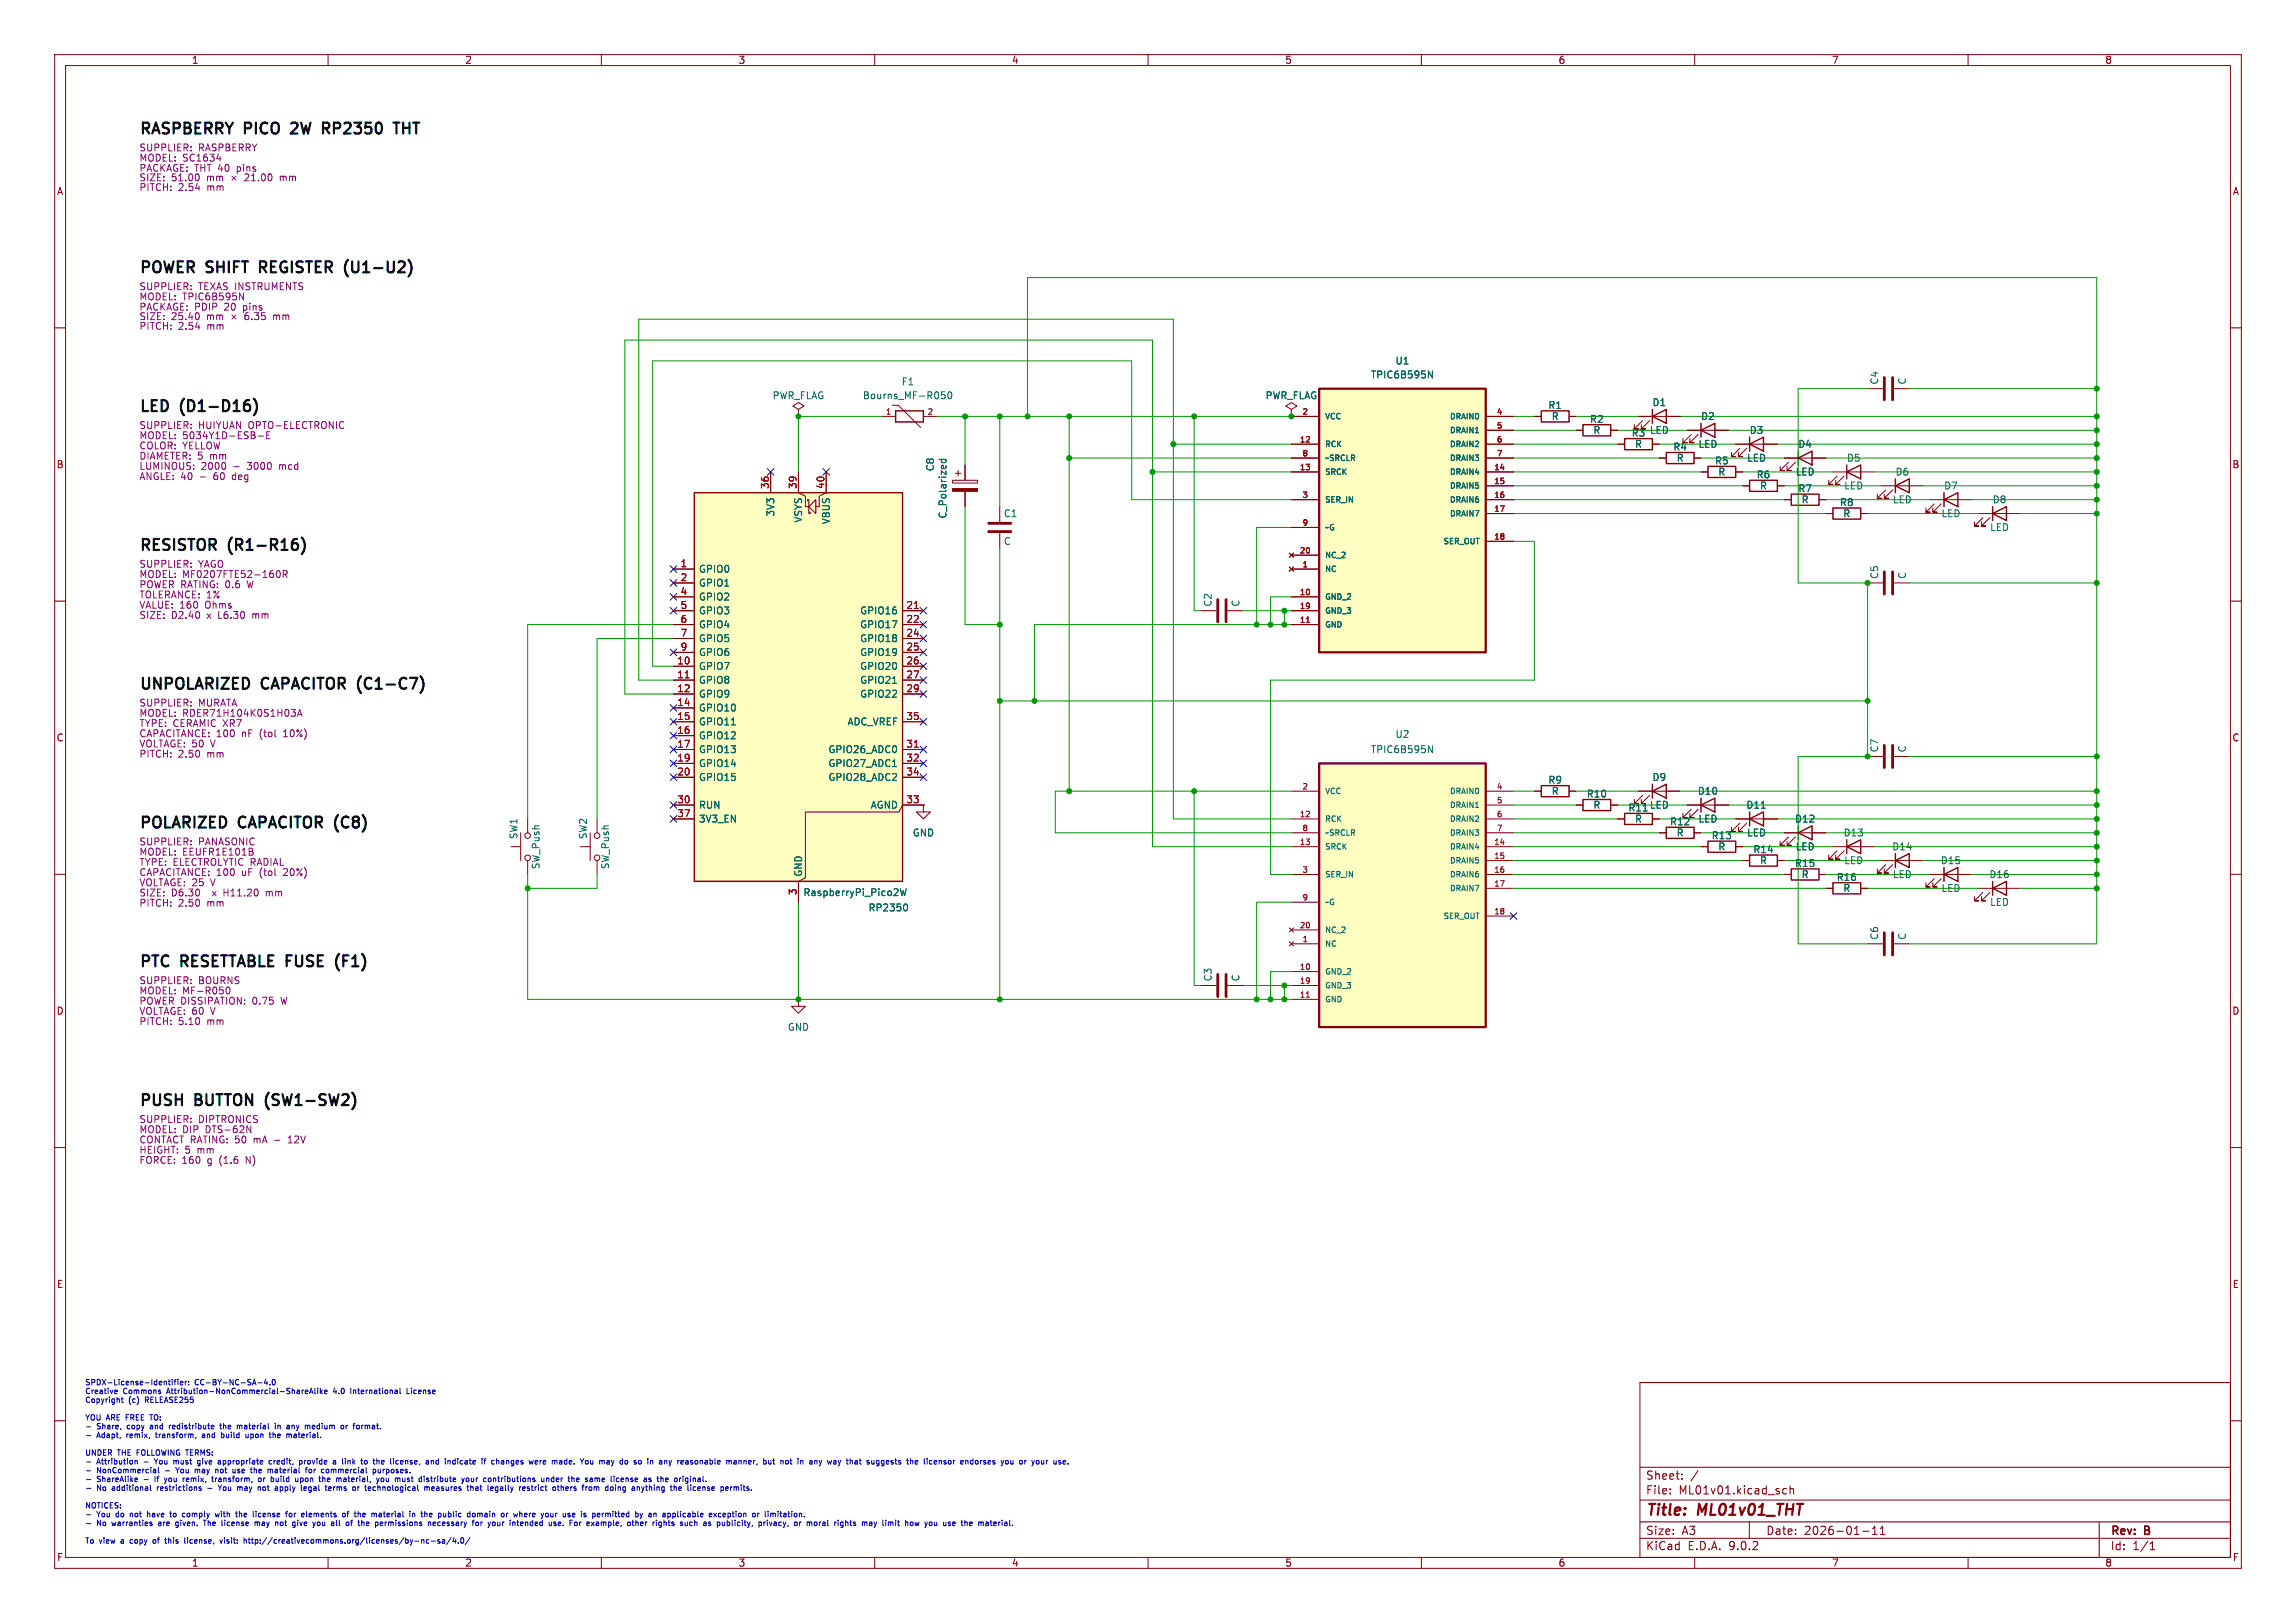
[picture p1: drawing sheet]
<svg xmlns="http://www.w3.org/2000/svg" width="420mm" height="297mm" viewBox="0 0 420 297" stroke-linecap="round" stroke-linejoin="round" font-family="sans-serif">
<defs><g id="words">
<g font-size="2.8" fill="#0f0f0f">
<text x="25.4" y="24.7">RASPBERRY</text>
<text x="44.9" y="24.7">PICO</text>
<text x="54.2" y="24.7">2W</text>
<text x="60.8" y="24.7">RP2350</text>
<text x="74.7" y="24.7">THT</text>
<text x="25.4" y="50.1">POWER</text>
<text x="37.9" y="50.1">SHIFT</text>
<text x="48.4" y="50.1">REGISTER</text>
<text x="64.8" y="50.1">(U1-U2)</text>
<text x="25.4" y="75.5">LED</text>
<text x="33.2" y="75.5">(D1-D16)</text>
<text x="25.4" y="100.9">RESISTOR</text>
<text x="41.9" y="100.9">(R1-R16)</text>
<text x="25.4" y="126.3">UNPOLARIZED</text>
<text x="48" y="126.3">CAPACITOR (C1-C7)</text>
<text x="25.4" y="151.7">POLARIZED</text>
<text x="43.8" y="151.7">CAPACITOR (C8)</text>
<text x="25.4" y="177.1">PTC</text>
<text x="33.2" y="177.1">RESETTABLE FUSE</text>
<text x="63.1" y="177.1">(F1)</text>
<text x="25.4" y="202.5">PUSH</text>
<text x="35.8" y="202.5">BUTTON</text>
<text x="49.5" y="202.5">(SW1-SW2)</text>
</g>
<g font-size="2.8" fill="#840000">
<text x="301" y="277.9">Title:</text>
<text x="310.6" y="277.9">ML01v01_THT</text>
</g>
<g font-size="2.1" fill="#840000">
<text x="301" y="273.7">File:</text>
<text x="301" y="271">Sheet:</text>
<text x="307.1" y="273.7">ML01v01.kicad_sch</text>
<text x="301" y="281.1">Size:</text>
<text x="307.6" y="281.1">A3</text>
<text x="323" y="281.1">Date:</text>
<text x="330" y="281.1">2026-01-11</text>
<text x="386" y="281.3">Rev:</text>
<text x="392.4" y="281.3">B</text>
<text x="301" y="283.9">KiCad</text>
<text x="308.7" y="283.9">E.D.A.</text>
<text x="316.3" y="283.9">9.0.2</text>
<text x="386" y="283.9">Id:</text>
<text x="390.1" y="283.9">1/1</text>
</g>
<g font-size="1.8" fill="#840000">
<text x="35" y="11.9">1</text>
<text x="85" y="11.9">2</text>
<text x="135" y="11.9">3</text>
<text x="185" y="11.9">4</text>
<text x="235" y="11.9">5</text>
<text x="285" y="11.9">6</text>
<text x="335" y="11.9">7</text>
<text x="385" y="11.9">8</text>
<text x="10.3" y="35.9">A</text>
<text x="408.3" y="35.9">A</text>
<text x="10.3" y="85.9">B</text>
<text x="408.2" y="85.9">B</text>
<text x="10.3" y="135.9">C</text>
<text x="408.2" y="135.9">C</text>
<text x="10.3" y="185.9">D</text>
<text x="408.2" y="185.9">D</text>
<text x="10.3" y="235.9">E</text>
<text x="408.3" y="235.9">E</text>
<text x="10.3" y="285.9">F</text>
<text x="35" y="286.9">1</text>
<text x="85" y="286.9">2</text>
<text x="135" y="286.9">3</text>
<text x="185" y="286.9">4</text>
<text x="235" y="286.9">5</text>
<text x="285" y="286.9">6</text>
<text x="335" y="286.9">7</text>
<text x="385" y="286.9">8</text>
<text x="408.3" y="285.9">F</text>
</g>
<g font-size="1.8" fill="#840084">
<text x="25.4" y="27.9">SUPPLIER:</text>
<text x="25.4" y="29.8">MODEL: SC1634</text>
<text x="36.3" y="27.9">RASPBERRY</text>
<text x="25.4" y="31.6">PACKAGE: THT 40</text>
<text x="25.4" y="33.4">SIZE:</text>
<text x="25.4" y="35.2">PITCH:</text>
<text x="31.3" y="33.4">51.00</text>
<text x="32.6" y="35.2">2.54</text>
<text x="38" y="33.4">mm</text>
<text x="38" y="35.2">mm</text>
<text x="43.6" y="31.6">pins</text>
<text x="51.9" y="33.4">mm</text>
<text x="25.4" y="53.3">SUPPLIER:</text>
<text x="36.3" y="53.3">TEXAS INSTRUMENTS</text>
<text x="25.4" y="55.2">MODEL: TPIC6B595N</text>
<text x="25.4" y="57">PACKAGE: PDIP</text>
<text x="25.4" y="58.8">SIZE:</text>
<text x="31.3" y="58.8">25.40</text>
<text x="38" y="58.8">mm</text>
<text x="41.2" y="57">20</text>
<text x="44.8" y="57">pins</text>
<text x="50.7" y="58.8">mm</text>
<text x="25.4" y="60.6">PITCH:</text>
<text x="32.6" y="60.6">2.54</text>
<text x="38" y="60.6">mm</text>
<text x="25.4" y="78.7">SUPPLIER:</text>
<text x="25.4" y="80.6">MODEL: 5034Y1D-ESB-E</text>
<text x="25.4" y="82.4">COLOR: YELLOW</text>
<text x="36.3" y="78.7">HUIYUAN</text>
<text x="45.6" y="78.7">OPTO-ELECTRONIC</text>
<text x="25.4" y="84.3">DIAMETER: 5</text>
<text x="25.4" y="86.2">LUMINOUS:</text>
<text x="25.4" y="88">ANGLE: 40</text>
<text x="36.6" y="88">-</text>
<text x="36.8" y="86.2">2000</text>
<text x="38.5" y="84.3">mm</text>
<text x="39.4" y="88">60</text>
<text x="42.8" y="86.2">-</text>
<text x="43" y="88">deg</text>
<text x="45.5" y="86.2">3000</text>
<text x="51.6" y="86.2">mcd</text>
<text x="25.4" y="104.1">SUPPLIER:</text>
<text x="25.4" y="106">MODEL: MF0207FTE52-160R</text>
<text x="25.4" y="107.8">POWER RATING: 0.6</text>
<text x="36.3" y="104.1">YAGO</text>
<text x="45.5" y="107.8">W</text>
<text x="25.4" y="109.7">TOLERANCE: 1%</text>
<text x="25.4" y="111.6">VALUE: 160</text>
<text x="25.4" y="113.4">SIZE:</text>
<text x="31.3" y="113.4">D2.40</text>
<text x="37.7" y="111.6">Ohms</text>
<text x="38" y="113.4">x</text>
<text x="40.2" y="113.4">L6.30</text>
<text x="46.7" y="113.4">mm</text>
<text x="25.4" y="129.5">SUPPLIER:</text>
<text x="25.4" y="131.4">MODEL: RDER71H104K0S1H03A</text>
<text x="36.3" y="129.5">MURATA</text>
<text x="25.4" y="133.2">TYPE: CERAMIC XR7</text>
<text x="25.4" y="135.1">CAPACITANCE: 100</text>
<text x="25.4" y="137">VOLTAGE: 50</text>
<text x="38.7" y="137">V</text>
<text x="44.4" y="135.1">nF</text>
<text x="47.8" y="135.1">(tol</text>
<text x="52.3" y="135.1">10%)</text>
<text x="25.4" y="138.8">PITCH:</text>
<text x="32.6" y="138.8">2.50</text>
<text x="38" y="138.8">mm</text>
<text x="25.4" y="154.9">SUPPLIER:</text>
<text x="36.3" y="154.9">PANASONIC</text>
<text x="25.4" y="156.8">MODEL: EEUFR1E101B</text>
<text x="25.4" y="158.6">TYPE: ELECTROLYTIC RADIAL</text>
<text x="25.4" y="160.5">CAPACITANCE: 100</text>
<text x="44.4" y="160.5">uF</text>
<text x="47.8" y="160.5">(tol</text>
<text x="52.3" y="160.5">20%)</text>
<text x="25.4" y="162.4">VOLTAGE: 25</text>
<text x="25.4" y="164.2">SIZE:</text>
<text x="25.4" y="166.1">PITCH:</text>
<text x="31.3" y="164.2">D6.30</text>
<text x="32.6" y="166.1">2.50</text>
<text x="38" y="166.1">mm</text>
<text x="38.7" y="162.4">V</text>
<text x="39.2" y="164.2">x</text>
<text x="41.4" y="164.2">H11.20</text>
<text x="49.3" y="164.2">mm</text>
<text x="25.4" y="180.3">SUPPLIER:</text>
<text x="25.4" y="182.2">MODEL: MF-R050</text>
<text x="25.4" y="184">POWER DISSIPATION:</text>
<text x="25.4" y="185.9">VOLTAGE: 60</text>
<text x="36.3" y="180.3">BOURNS</text>
<text x="38.7" y="185.9">V</text>
<text x="46.3" y="184">0.75</text>
<text x="51.7" y="184">W</text>
<text x="25.4" y="187.8">PITCH:</text>
<text x="32.6" y="187.8">5.10</text>
<text x="38" y="187.8">mm</text>
<text x="25.4" y="205.7">SUPPLIER:</text>
<text x="25.4" y="207.6">MODEL: DIP</text>
<text x="25.4" y="209.4">CONTACT RATING: 50</text>
<text x="36.3" y="205.7">DIPTRONICS</text>
<text x="37.7" y="207.6">DTS-62N</text>
<text x="46.7" y="209.4">mA</text>
<text x="50.6" y="209.4">-</text>
<text x="53.4" y="209.4">12V</text>
<text x="25.4" y="211.3">HEIGHT:</text>
<text x="25.4" y="213.2">FORCE: 160</text>
<text x="33.8" y="211.3">5</text>
<text x="36.2" y="211.3">mm</text>
<text x="38.1" y="213.2">g</text>
<text x="40.4" y="213.2">(1.6</text>
<text x="45.4" y="213.2">N)</text>
</g>
<g font-size="1.8" fill="#006464">
<text x="164.8" y="70.7">F1</text>
<text x="250.7" y="69.4">TPIC6B595N</text>
<text x="255.2" y="66.9">U1</text>
<text x="343.8" y="70.5" transform="rotate(-90 343.8 70.5)">C4</text>
<text x="348.8" y="70.5" transform="rotate(-90 348.8 70.5)">C</text>
<text x="141.2" y="73.3">PWR_FLAG</text>
<text x="157.7" y="73.3">Bourns_MF-R050</text>
<text x="231.4" y="73.3">PWR_FLAG</text>
<text x="283.1" y="75">R1</text>
<text x="283.7" y="77.1">R</text>
<text x="290.8" y="77.6">R2</text>
<text x="302.2" y="74.5">D1</text>
<text x="311.1" y="77.1">D2</text>
<text x="291.4" y="79.6">R</text>
<text x="298.4" y="80.1">R3</text>
<text x="299" y="82.1">R</text>
<text x="301.7" y="79.6">LED</text>
<text x="306" y="82.7">R4</text>
<text x="310.6" y="82.1">LED</text>
<text x="320" y="79.6">D3</text>
<text x="328.9" y="82.1">D4</text>
<text x="171" y="86.4" transform="rotate(-90 171 86.4)">C8</text>
<text x="306.6" y="84.7">R</text>
<text x="313.6" y="85.2">R5</text>
<text x="314.2" y="87.2">R</text>
<text x="319.5" y="84.7">LED</text>
<text x="321.2" y="87.7">R6</text>
<text x="321.8" y="89.8">R</text>
<text x="328.4" y="87.2">LED</text>
<text x="337.3" y="89.8">LED</text>
<text x="337.7" y="84.7">D5</text>
<text x="346.6" y="87.2">D6</text>
<text x="355.5" y="89.8">D7</text>
<text x="141.8" y="94.6" transform="rotate(-90 141.8 94.6)">3V3</text>
<text x="146.9" y="95.7" transform="rotate(-90 146.9 95.7)">VSYS</text>
<text x="173.3" y="95" transform="rotate(-90 173.3 95)">C_Polarized</text>
<text x="183.5" y="94.8">C1</text>
<text x="328.9" y="90.3">R7</text>
<text x="329.5" y="92.3">R</text>
<text x="336.5" y="92.8">R8</text>
<text x="337.1" y="94.8">R</text>
<text x="346.2" y="92.3">LED</text>
<text x="355" y="94.8">LED</text>
<text x="364.4" y="92.3">D8</text>
<text x="152" y="96" transform="rotate(-90 152 96)">VBUS</text>
<text x="183.5" y="99.9">C</text>
<text x="363.9" y="97.4">LED</text>
<text x="127.8" y="105">GPIO0</text>
<text x="127.8" y="107.5">GPIO1</text>
<text x="343.8" y="106" transform="rotate(-90 343.8 106)">C5</text>
<text x="348.8" y="106" transform="rotate(-90 348.8 106)">C</text>
<text x="127.8" y="110.1">GPIO2</text>
<text x="127.8" y="112.6">GPIO3</text>
<text x="157.2" y="112.6">GPIO16</text>
<text x="221.8" y="111.1" transform="rotate(-90 221.8 111.1)">C2</text>
<text x="226.9" y="111.1" transform="rotate(-90 226.9 111.1)">C</text>
<text x="127.8" y="115.2">GPIO4</text>
<text x="127.8" y="117.7">GPIO5</text>
<text x="157.2" y="115.2">GPIO17</text>
<text x="157.2" y="117.7">GPIO18</text>
<text x="127.8" y="120.2">GPIO6</text>
<text x="127.8" y="122.8">GPIO7</text>
<text x="127.8" y="125.3">GPIO8</text>
<text x="157.2" y="120.2">GPIO19</text>
<text x="157.2" y="122.8">GPIO20</text>
<text x="157.2" y="125.3">GPIO21</text>
<text x="127.8" y="127.9">GPIO9</text>
<text x="127.8" y="130.4">GPIO10</text>
<text x="157.2" y="127.9">GPIO22</text>
<text x="127.8" y="132.9">GPIO11</text>
<text x="127.8" y="135.5">GPIO12</text>
<text x="154.9" y="132.9">ADC_VREF</text>
<text x="255.2" y="135.2">U2</text>
<text x="343.8" y="137.8" transform="rotate(-90 343.8 137.8)">C7</text>
<text x="348.8" y="137.8" transform="rotate(-90 348.8 137.8)">C</text>
<text x="127.8" y="138">GPIO13</text>
<text x="127.8" y="140.6">GPIO14</text>
<text x="127.8" y="143.1">GPIO15</text>
<text x="151.4" y="138">GPIO26_ADC0</text>
<text x="151.4" y="140.6">GPIO27_ADC1</text>
<text x="151.4" y="143.1">GPIO28_ADC2</text>
<text x="250.7" y="138">TPIC6B595N</text>
<text x="283.1" y="143.6">R9</text>
<text x="302.2" y="143.1">D9</text>
<text x="127.8" y="148.2">RUN</text>
<text x="159.2" y="148.2">AGND</text>
<text x="283.7" y="145.6">R</text>
<text x="290.2" y="146.2">R10</text>
<text x="291.4" y="148.2">R</text>
<text x="297.8" y="148.7">R11</text>
<text x="301.7" y="148.2">LED</text>
<text x="310.5" y="145.6">D10</text>
<text x="319.4" y="148.2">D11</text>
<text x="94.8" y="153.7" transform="rotate(-90 94.8 153.7)">SW1</text>
<text x="107.5" y="153.7" transform="rotate(-90 107.5 153.7)">SW2</text>
<text x="127.8" y="150.7">3V3_EN</text>
<text x="166.9" y="153.3">GND</text>
<text x="299" y="150.7">R</text>
<text x="305.4" y="151.2">R12</text>
<text x="306.6" y="153.3">R</text>
<text x="310.6" y="150.7">LED</text>
<text x="313" y="153.8">R13</text>
<text x="314.2" y="155.8">R</text>
<text x="319.5" y="153.3">LED</text>
<text x="328.3" y="150.7">D12</text>
<text x="328.4" y="155.8">LED</text>
<text x="337.1" y="153.3">D13</text>
<text x="346" y="155.8">D14</text>
<text x="98.9" y="159.2" transform="rotate(-90 98.9 159.2)">SW_Push</text>
<text x="111.6" y="159.2" transform="rotate(-90 111.6 159.2)">SW_Push</text>
<text x="146.9" y="160.5" transform="rotate(-90 146.9 160.5)">GND</text>
<text x="320.6" y="156.3">R14</text>
<text x="321.8" y="158.3">R</text>
<text x="328.3" y="158.9">R15</text>
<text x="329.5" y="160.9">R</text>
<text x="335.9" y="161.4">R16</text>
<text x="337.3" y="158.3">LED</text>
<text x="346.2" y="160.9">LED</text>
<text x="354.9" y="158.3">D15</text>
<text x="363.8" y="160.9">D16</text>
<text x="146.9" y="164.2">RaspberryPi_Pico2W</text>
<text x="158.8" y="167">RP2350</text>
<text x="337.1" y="163.4">R</text>
<text x="355" y="163.4">LED</text>
<text x="363.9" y="166">LED</text>
<text x="343.8" y="172.1" transform="rotate(-90 343.8 172.1)">C6</text>
<text x="348.8" y="172.1" transform="rotate(-90 348.8 172.1)">C</text>
<text x="221.8" y="179.7" transform="rotate(-90 221.8 179.7)">C3</text>
<text x="226.9" y="179.7" transform="rotate(-90 226.9 179.7)">C</text>
<text x="144" y="188.8">GND</text>
</g>
<g font-size="1.8" fill="#a90000">
<text x="140.7" y="89.6" transform="rotate(-90 140.7 89.6)">36</text>
<text x="145.8" y="89.6" transform="rotate(-90 145.8 89.6)">39</text>
<text x="150.9" y="89.6" transform="rotate(-90 150.9 89.6)">40</text>
<text x="124.4" y="103.9">1</text>
<text x="124.4" y="106.4">2</text>
<text x="124.4" y="109">4</text>
<text x="124.4" y="111.5">5</text>
<text x="165.7" y="111.5">21</text>
<text x="124.4" y="114">6</text>
<text x="124.4" y="116.6">7</text>
<text x="124.4" y="119.1">9</text>
<text x="165.7" y="114">22</text>
<text x="165.7" y="116.6">24</text>
<text x="165.7" y="119.1">25</text>
<text x="123.8" y="121.7">10</text>
<text x="123.8" y="124.2">11</text>
<text x="165.7" y="121.7">26</text>
<text x="165.7" y="124.2">27</text>
<text x="123.8" y="126.7">12</text>
<text x="123.8" y="129.3">14</text>
<text x="123.8" y="131.8">15</text>
<text x="165.7" y="126.7">29</text>
<text x="165.7" y="131.8">35</text>
<text x="123.8" y="134.4">16</text>
<text x="123.8" y="136.9">17</text>
<text x="165.7" y="136.9">31</text>
<text x="123.8" y="139.4">19</text>
<text x="123.8" y="142">20</text>
<text x="165.7" y="139.4">32</text>
<text x="165.7" y="142">34</text>
<text x="123.8" y="147.1">30</text>
<text x="123.8" y="149.6">37</text>
<text x="165.7" y="147.1">33</text>
<text x="145.8" y="163.9" transform="rotate(-90 145.8 163.9)">3</text>
</g>
<g font-size="1.4" fill="#a90000">
<text x="161.9" y="75.9">1</text>
<text x="169.6" y="75.9">2</text>
<text x="238.1" y="75.9">2</text>
<text x="273.7" y="75.9">4</text>
<text x="237.7" y="81">12</text>
<text x="238.1" y="83.6">8</text>
<text x="273.7" y="78.5">5</text>
<text x="273.7" y="81">6</text>
<text x="273.7" y="83.6">7</text>
<text x="237.7" y="86.1">13</text>
<text x="273.2" y="86.1">14</text>
<text x="273.2" y="88.6">15</text>
<text x="238.1" y="91.2">3</text>
<text x="273.2" y="91.2">16</text>
<text x="273.2" y="93.7">17</text>
<text x="237.7" y="101.3">20</text>
<text x="238.1" y="96.3">9</text>
<text x="273.2" y="98.8">18</text>
<text x="238.1" y="103.9">1</text>
<text x="237.7" y="109">10</text>
<text x="237.7" y="111.5">19</text>
<text x="237.7" y="114">11</text>
<text x="237.7" y="149.6">12</text>
<text x="238.1" y="144.5">2</text>
<text x="273.7" y="144.5">4</text>
<text x="273.7" y="147.1">5</text>
<text x="273.7" y="149.6">6</text>
<text x="237.7" y="154.7">13</text>
<text x="238.1" y="152.1">8</text>
<text x="273.2" y="154.7">14</text>
<text x="273.7" y="152.1">7</text>
<text x="238.1" y="159.8">3</text>
<text x="273.2" y="157.2">15</text>
<text x="273.2" y="159.8">16</text>
<text x="238.1" y="164.8">9</text>
<text x="273.2" y="162.3">17</text>
<text x="273.2" y="167.4">18</text>
<text x="237.7" y="169.9">20</text>
<text x="238.1" y="172.5">1</text>
<text x="237.7" y="177.5">10</text>
<text x="237.7" y="180.1">19</text>
<text x="237.7" y="182.6">11</text>
</g>
<g font-size="1.4" fill="#006464">
<text x="242.3" y="76.9">VCC</text>
<text x="265.1" y="76.9">DRAIN0</text>
<text x="242.3" y="82">RCK</text>
<text x="265.1" y="79.5">DRAIN1</text>
<text x="265.1" y="82">DRAIN2</text>
<text x="242.3" y="84.6">~SRCLR</text>
<text x="242.3" y="87.1">SRCK</text>
<text x="265.1" y="84.6">DRAIN3</text>
<text x="265.1" y="87.1">DRAIN4</text>
<text x="265.1" y="89.6">DRAIN5</text>
<text x="242.3" y="92.2">SER_IN</text>
<text x="265.1" y="92.2">DRAIN6</text>
<text x="265.1" y="94.7">DRAIN7</text>
<text x="242.3" y="97.3">~G</text>
<text x="263.9" y="99.8">SER_OUT</text>
<text x="242.3" y="102.3">NC_2</text>
<text x="242.3" y="104.9">NC</text>
<text x="242.3" y="110">GND_2</text>
<text x="242.3" y="112.5">GND_3</text>
<text x="242.3" y="115">GND</text>
<text x="242.3" y="145.5">VCC</text>
<text x="265.1" y="145.5">DRAIN0</text>
<text x="265.1" y="148.1">DRAIN1</text>
<text x="242.3" y="150.6">RCK</text>
<text x="242.3" y="153.1">~SRCLR</text>
<text x="242.3" y="155.7">SRCK</text>
<text x="265.1" y="150.6">DRAIN2</text>
<text x="265.1" y="153.1">DRAIN3</text>
<text x="265.1" y="155.7">DRAIN4</text>
<text x="242.3" y="160.8">SER_IN</text>
<text x="265.1" y="158.2">DRAIN5</text>
<text x="265.1" y="160.8">DRAIN6</text>
<text x="242.3" y="165.8">~G</text>
<text x="265.1" y="163.3">DRAIN7</text>
<text x="242.3" y="170.9">NC_2</text>
<text x="242.3" y="173.5">NC</text>
<text x="263.9" y="168.4">SER_OUT</text>
<text x="242.3" y="178.5">GND_2</text>
<text x="242.3" y="181.1">GND_3</text>
<text x="242.3" y="183.6">GND</text>
</g>
<g font-size="1.4" fill="#0000c2">
<text x="15.5" y="253.7">SPDX-License-Identifier:</text>
<text x="15.5" y="255.3">Creative</text>
<text x="15.5" y="256.9">Copyright</text>
<text x="22.6" y="255.3">Commons</text>
<text x="23.6" y="256.9">(c)</text>
<text x="26.8" y="256.9">RELEASE255</text>
<text x="30.8" y="255.3">Attribution-NonCommercial-ShareAlike</text>
<text x="35.7" y="253.7">CC-BY-NC-SA-4.0</text>
<text x="61.5" y="255.3">4.0</text>
<text x="64.9" y="255.3">International</text>
<text x="75.4" y="255.3">License</text>
<text x="15.5" y="260.1">YOU ARE FREE TO:</text>
<text x="17.8" y="261.8">Share,</text>
<text x="17.8" y="263.4">Adapt,</text>
<text x="23.4" y="263.4">remix,</text>
<text x="23.5" y="261.8">copy</text>
<text x="27.9" y="261.8">and</text>
<text x="29" y="263.4">transform,</text>
<text x="31.7" y="261.8">redistribute</text>
<text x="37.7" y="263.4">and</text>
<text x="41.3" y="261.8">the</text>
<text x="41.4" y="263.4">build</text>
<text x="44.6" y="261.8">material</text>
<text x="46.2" y="263.4">upon</text>
<text x="50.8" y="263.4">the</text>
<text x="51.8" y="261.8">in</text>
<text x="54.2" y="263.4">material.</text>
<text x="54.2" y="261.8">any</text>
<text x="57.8" y="261.8">medium</text>
<text x="64.6" y="261.8">or</text>
<text x="67.2" y="261.8">format.</text>
<text x="15.5" y="266.6">UNDER</text>
<text x="17.8" y="268.2">Attribution</text>
<text x="17.8" y="269.8">NonCommercial</text>
<text x="21.5" y="266.6">THE FOLLOWING TERMS:</text>
<text x="26.5" y="268.2">-</text>
<text x="28.8" y="268.2">You</text>
<text x="30.4" y="269.8">-</text>
<text x="32.5" y="268.2">must</text>
<text x="32.7" y="269.8">You</text>
<text x="36.4" y="269.8">may</text>
<text x="37.1" y="268.2">give</text>
<text x="40.4" y="269.8">not</text>
<text x="41.1" y="268.2">appropriate</text>
<text x="43.8" y="269.8">use</text>
<text x="47.4" y="269.8">the</text>
<text x="50.7" y="268.2">credit,</text>
<text x="50.7" y="269.8">material</text>
<text x="56.5" y="268.2">provide</text>
<text x="58" y="269.8">for</text>
<text x="61.1" y="269.8">commercial</text>
<text x="63" y="268.2">a</text>
<text x="64.9" y="268.2">link</text>
<text x="68.6" y="268.2">to</text>
<text x="70.8" y="269.8">purposes.</text>
<text x="71.1" y="268.2">the</text>
<text x="74.5" y="268.2">license,</text>
<text x="81.2" y="268.2">and</text>
<text x="85" y="268.2">indicate</text>
<text x="91.9" y="268.2">if</text>
<text x="94" y="268.2">changes</text>
<text x="101.2" y="268.2">were</text>
<text x="105.6" y="268.2">made.</text>
<text x="111.1" y="268.2">You</text>
<text x="114.8" y="268.2">may</text>
<text x="118.8" y="268.2">do</text>
<text x="121.6" y="268.2">so</text>
<text x="124.3" y="268.2">in</text>
<text x="126.7" y="268.2">any</text>
<text x="130.3" y="268.2">reasonable</text>
<text x="139.5" y="268.2">manner,</text>
<text x="146.6" y="268.2">but</text>
<text x="150" y="268.2">not</text>
<text x="153.4" y="268.2">in</text>
<text x="155.8" y="268.2">any</text>
<text x="159.3" y="268.2">way</text>
<text x="163.1" y="268.2">that</text>
<text x="167" y="268.2">suggests</text>
<text x="174.6" y="268.2">the</text>
<text x="178" y="268.2">licensor</text>
<text x="185" y="268.2">endorses</text>
<text x="192.6" y="268.2">you</text>
<text x="17.8" y="271.4">ShareAlike</text>
<text x="17.8" y="273">No</text>
<text x="20.7" y="273">additional</text>
<text x="28.8" y="271.4">If</text>
<text x="29.2" y="273">restrictions</text>
<text x="30.9" y="271.4">you</text>
<text x="34.4" y="271.4">remix,</text>
<text x="40" y="271.4">transform,</text>
<text x="41" y="273">You</text>
<text x="44.7" y="273">may</text>
<text x="48.7" y="273">not</text>
<text x="48.8" y="271.4">or</text>
<text x="51.3" y="271.4">build</text>
<text x="52.1" y="273">apply</text>
<text x="56" y="271.4">upon</text>
<text x="57.1" y="273">legal</text>
<text x="60.7" y="271.4">the</text>
<text x="61.8" y="273">terms</text>
<text x="64" y="271.4">material,</text>
<text x="67" y="273">or</text>
<text x="69.6" y="273">technological</text>
<text x="71.7" y="271.4">you</text>
<text x="75.3" y="271.4">must</text>
<text x="80" y="271.4">distribute</text>
<text x="80.7" y="273">measures</text>
<text x="88.1" y="271.4">your</text>
<text x="88.8" y="273">that</text>
<text x="92.3" y="271.4">contributions</text>
<text x="92.8" y="273">legally</text>
<text x="98.8" y="273">restrict</text>
<text x="103.1" y="271.4">under</text>
<text x="105.2" y="273">others</text>
<text x="108.3" y="271.4">the</text>
<text x="110.9" y="273">from</text>
<text x="111.7" y="271.4">same</text>
<text x="115.3" y="273">doing</text>
<text x="116.6" y="271.4">license</text>
<text x="120.4" y="273">anything</text>
<text x="122.9" y="271.4">as</text>
<text x="125.6" y="271.4">the</text>
<text x="127.8" y="273">the</text>
<text x="129" y="271.4">original.</text>
<text x="131.2" y="273">license</text>
<text x="137.5" y="273">permits.</text>
<text x="15.5" y="276.2">NOTICES:</text>
<text x="17.8" y="277.9">You</text>
<text x="17.8" y="279.5">No</text>
<text x="20.7" y="279.5">warranties</text>
<text x="21.4" y="277.9">do</text>
<text x="24.3" y="277.9">not</text>
<text x="27.7" y="277.9">have</text>
<text x="29.5" y="279.5">are</text>
<text x="32.1" y="277.9">to</text>
<text x="32.9" y="279.5">given.</text>
<text x="34.6" y="277.9">comply</text>
<text x="38.3" y="279.5">The</text>
<text x="40.9" y="277.9">with</text>
<text x="41.8" y="279.5">license</text>
<text x="44.9" y="277.9">the</text>
<text x="48.1" y="279.5">may</text>
<text x="48.3" y="277.9">license</text>
<text x="52.1" y="279.5">not</text>
<text x="54.6" y="277.9">for</text>
<text x="55.5" y="279.5">give</text>
<text x="57.7" y="277.9">elements</text>
<text x="59.5" y="279.5">you</text>
<text x="63.1" y="279.5">all</text>
<text x="65.4" y="277.9">of</text>
<text x="66.1" y="279.5">of</text>
<text x="67.9" y="277.9">the</text>
<text x="68.6" y="279.5">the</text>
<text x="71.3" y="277.9">material</text>
<text x="72" y="279.5">permissions</text>
<text x="78.5" y="277.9">in</text>
<text x="80.9" y="277.9">the</text>
<text x="81.9" y="279.5">necessary</text>
<text x="84.2" y="277.9">public</text>
<text x="89.8" y="277.9">domain</text>
<text x="90.3" y="279.5">for</text>
<text x="93.4" y="279.5">your</text>
<text x="96.3" y="277.9">or</text>
<text x="97.6" y="279.5">intended</text>
<text x="98.8" y="277.9">where</text>
<text x="104.1" y="277.9">your</text>
<text x="105" y="279.5">use.</text>
<text x="108.3" y="277.9">use</text>
<text x="109.1" y="279.5">For</text>
<text x="111.9" y="277.9">is</text>
<text x="112.5" y="279.5">example,</text>
<text x="114.2" y="277.9">permitted</text>
<text x="120.2" y="279.5">other</text>
<text x="122.4" y="277.9">by</text>
<text x="125" y="279.5">rights</text>
<text x="125" y="277.9">an</text>
<text x="127.9" y="277.9">applicable</text>
<text x="130.3" y="279.5">such</text>
<text x="134.8" y="279.5">as</text>
<text x="136.6" y="277.9">exception</text>
<text x="137.6" y="279.5">publicity,</text>
<text x="144.8" y="277.9">or</text>
<text x="145.4" y="279.5">privacy,</text>
<text x="147.4" y="277.9">limitation.</text>
<text x="152.2" y="279.5">or</text>
<text x="154.8" y="279.5">moral</text>
<text x="160.1" y="279.5">rights</text>
<text x="165.4" y="279.5">may</text>
<text x="169.4" y="279.5">limit</text>
<text x="173.8" y="279.5">how</text>
<text x="177.7" y="279.5">you</text>
<text x="181.3" y="279.5">use</text>
<text x="184.8" y="279.5">the</text>
<text x="15.5" y="282.7">To</text>
<text x="18.2" y="282.7">view</text>
<text x="22.3" y="282.7">a</text>
<text x="24.3" y="282.7">copy</text>
<text x="28.7" y="282.7">of</text>
<text x="31.2" y="282.7">this</text>
<text x="35" y="282.7">license,</text>
<text x="41.8" y="282.7">visit:</text>
<text x="46.4" y="282.7">http://creativecommons.org/licenses/by-nc-sa/4.0/</text>
</g>
</g></defs>
<g fill="none" stroke="#840000" stroke-width=".18">
<path d="M10 10h400v277h-400zM12 12h396v273h-396zM60 10v2M110 10v2M160 10v2M210 10v2M260 10v2M310 10v2M360 10v2M10 60h2M408 60h2M353.1 91.4h7.6"/>
<path d="M353.8 92.2l-1.5 1.5h.8h-.8v-.7M355.1 92.2l-1.5 1.5h.7h-.7v-.7M10 110h2M408 110h2M10 160h2M168.9 147.3v1.3h1.3l-1.3 1.3-1.3-1.3h1.3M168.9 147.3h.1M280.7 144.8h1.2M287 144.8h1.3M288.3 147.3h1.3M294.6 147.3h1.3M295.9 149.9h1.3"/>
<path d="M299.7 144.8h7.6M300.5 145.5l-1.5 1.6h.7h-.7v-.8M301.8 145.5l-1.6 1.6h.8h-.8v-.8M302.3 149.9h1.2M408 160h2M334 162.6h1.3M340.4 162.6h1.2M353.1 160h7.6M353.8 160.8l-1.5 1.5h.8h-.8v-.8M355.1 160.8l-1.5 1.5h.7h-.7v-.8M361.9 162.6h7.7M362.7 163.3l-1.5 1.5h.7h-.7v-.7"/>
<path d="M364 163.3l-1.5 1.5h.7h-.7v-.7M219.7 180.3h2.8M224.5 180.3h2.8M10 210h2M408 210h2M300 253h108v32h-108zM10 260h2M300 278.5h108M300 274.5h108M300 268.5h108M305.5 273.2v.2M305.5 272.5v.1"/>
<path d="M307.7 270.5v.2M307.7 269.8v.1M310.6 269.1l-1.3 1.9M320 278.5v3M326.1 273.1l.3 .3 .4-.1M326.8 272.5l-.4-.1-.3 .3M327.4 272.5l.3-.1 .3 .1 .1 .9M327.4 271.9v1.5M342.5 279.7l.4-.4v1.5M343.9 279.7l.5-.4v1.5M384 278.5v6.5M408 260h2"/>
<path d="M60 285v2M110 285v2M160 285v2M210 285v2M260 285v2M300 281.5h108M310 285v2M340.7 280.2h1.2M342.5 280.8h.9M343.9 280.8h.9M360 285v2M393.3 283.6h.9"/>
<path d="M393.3 282.5l.4-.4v1.5"/>
</g>
<path d="M355.6 91.4l2.5-1.2v2.5zM355.6 90.2v2.5M281.9 143.8h5.1v2h-5.1zM289.6 146.3h5v2h-5zM297.2 148.8h5.1v2.1h-5.1zM302.3 144.8l2.5-1.3v2.6zM302.3 143.5v2.6M355.6 158.8v2.5M335.3 161.5h5.1v2.1h-5.1zM355.6 160l2.5-1.2v2.5zM364.5 162.6l2.5-1.3v2.5zM364.5 161.3v2.5" fill="none" stroke="#840000" stroke-width=".25"/>
<path d="M300.6 148.4h.7" fill="none" stroke="#006464" stroke-width=".18"/>
<path d="M222.8 178.3v4.1M224.3 178.3v4.1" fill="none" stroke="#840000" stroke-width=".51"/>
<path d="M127 90.2h38.1v71.1h-38.1z" fill="#ffffc2"/>
<path d="M163.8 75.2h5.1v2h-5.1zM127 90.2h38.1v71.1h-38.1zM364.5 94l2.5-1.3v2.6zM364.5 92.7v2.6M337.8 154.9l2.6-1.2v2.5zM337.8 153.7v2.5" fill="none" stroke="#840000" stroke-width=".25"/>
<g fill="none" stroke="#840000" stroke-width=".18">
<path d="M161.3 76.2h2.5M163.2 74.2h1.1l4.1 4M168.9 76.2h2.5M141 86.4v3.8M146 86.4v3.8l1.3 .6v1.9h.7M147.7 91.7v-.3h.3v2.6h.2v-.3M149.2 91.4v2.6l-1.2-1.3zM151.1 86.4v3.8l-1.2 .6v1.9h-.7M174.2 87.9h4.6v.5h-4.6zM174.8 86.6h1M175.3 86.1v1M176.5 85.1v2.8"/>
<path d="M176.5 89.9v2.8M361.9 94h7.7M362.7 94.7l-1.5 1.6h.7h-.7v-.8M364 94.7l-1.5 1.6h.7h-.7v-.8M123.2 104.1h3.8M123.2 106.7h3.8M123.2 109.2h3.8M123.2 111.8h3.8M123.2 114.3h3.8M123.2 116.8h3.8M123.2 119.4h3.8M165.1 111.8h3.8"/>
<path d="M165.1 114.3h3.8M165.1 116.8h3.8M165.1 119.4h3.8M123.2 121.9h3.8M123.2 124.5h3.8M123.2 127h3.8M123.2 129.5h3.8M123.2 132.1h3.8M123.2 134.6h3.8M123.2 137.2h3.8M123.2 139.7h3.8M165.1 121.9h3.8"/>
<path d="M165.1 124.5h3.8M165.1 127h3.8M165.1 132.1h3.8M165.1 137.2h3.8M165.1 139.7h3.8M123.2 142.2h3.8M123.2 147.3h3.8M123.2 149.9h3.8M165.1 142.2h3.8M168.9 147.3h-3.8l-.6 1.3h-17.2v12.1l-1.3 .6v3.8M335.3 154.9h7.6M336 155.7l-1.5 1.5h.8h-.8v-.7"/>
<path d="M337.3 155.7l-1.5 1.5h.7h-.7v-.7"/>
</g>
<path d="M167.2 111.3h.8M125.3 124h.8M167.2 136.7h.8" fill="none" stroke="#a90000" stroke-width=".18"/>
<path d="M172.2 71.7h.6M172.2 72.2h.5l.2 .2-.1 .5h-.6M173.6 71.8l.1-.1a.68 .68 0 0 1 .4 .6 .68 .68 0 0 1-.4 .7 .84 .84 0 0 1-.1-1.2zM171.8 84.1h1.2M172.3 84.1l-.1 .3 .2 .3 .6-.2v-.4M133.8 132.7h.7M163.3 125h.7M163.3 140.3h.7M164.7 162.6l.3 1.3 .2-.9 .3 .9 .3-1.3M165.7 165.4a.79 .79 0 0 1 0 1.3" fill="none" stroke="#006464" stroke-width=".18"/>
<path d="M174.2 89.4h4.6v.5h-4.6z" fill="#840000" stroke="#840000" stroke-width=".18"/>
<path d="M241.3 139.7h30.5v48.3h-30.5z" fill="#ffffc2"/>
<path d="M241.3 139.7h30.5v48.3h-30.5z" fill="none" stroke="#840000" stroke-width=".41"/>
<g fill="none" stroke="#840000" stroke-width=".18">
<path d="M308.6 78.7h7.6M309.4 79.5l-1.6 1.5h.8h-.8v-.7M310.6 79.5l-1.5 1.5h.8h-.8v-.7M326.4 83.8h7.6M326.4 91.4h1.3M327.2 84.6l-1.6 1.5h.8h-.8v-.8M328.4 84.6l-1.5 1.5h.8h-.8v-.8M332.7 91.4h1.3M334 94h1.3M335.3 86.4h7.6M336 87.1l-1.5 1.5h.8h-.8v-.7M337.3 87.1l-1.5 1.5h.7h-.7v-.7"/>
<path d="M340.4 94h1.2M344.2 88.9h7.6M344.9 89.7l-1.5 1.5h.8h-.8v-.8M346.2 89.7l-1.5 1.5h.7h-.7v-.8M341.6 106.7h2.8M346.5 106.7h2.7M93.5 154.9h1.7M95.2 152.4v5.1M96.5 149.9v2.5M96.5 157.5v2.5M106.2 154.9h1.7M107.9 152.4v5.1"/>
<path d="M109.2 149.9v2.5M109.2 157.5v2.5M236.2 144.8h5.1M236.2 149.9h5.1M236.2 152.4h5.1M236.2 154.9h5.1M271.8 144.8h5.1M271.8 149.9h5.1M271.8 152.4h5.1M271.8 154.9h5.1M271.8 147.3h5.1M271.8 157.5h5.1"/>
<path d="M235.8 169.8l.8 .8M235.8 172.3l.8 .8M236.2 160h5.1M236.2 165.1h5.1M236.2 170.2h5.1M236.2 172.7h5.1M236.2 177.8h5.1M236.6 169.8l-.8 .8M236.6 172.3l-.8 .8M271.8 160h5.1M271.8 162.6h5.1M271.8 167.6h5.1"/>
<path d="M146 182.9v1.3h1.3l-1.3 1.2-1.2-1.2h1.2M146 182.9h.1M236.2 180.3h5.1M236.2 182.9h5.1"/>
<circle cx="96.5" cy="152.9" r=".51"/>
<circle cx="96.5" cy="157" r=".51"/>
<circle cx="109.2" cy="152.9" r=".51"/>
<circle cx="109.2" cy="157" r=".51"/>
</g>
<path d="M239 182.5h.5" fill="none" stroke="#a90000" stroke-width=".18"/>
<path d="M261.3 136.5l.7 1.2v-1.2" fill="none" stroke="#006464" stroke-width=".18"/>
<path d="M311.1 78.7l2.6-1.2v2.5zM311.1 77.5v2.5M327.7 90.4h5v2.1h-5zM328.9 83.8l2.6-1.2v2.5zM328.9 82.6v2.5M335.3 93h5.1v2h-5.1zM337.8 86.4l2.6-1.3v2.5zM337.8 85.1v2.5M346.7 88.9l2.5-1.3v2.6zM346.7 87.6v2.6" fill="none" stroke="#840000" stroke-width=".25"/>
<path d="M344.7 104.6v4.1M346.2 104.6v4.1" fill="none" stroke="#840000" stroke-width=".51"/>
<path d="M241.3 71.1h30.5v48.3h-30.5z" fill="#ffffc2"/>
<path d="M241.3 71.1h30.5v48.3h-30.5z" fill="none" stroke="#840000" stroke-width=".41"/>
<g fill="none" stroke="#840000" stroke-width=".18">
<path d="M146 74.9l1.1-.6-1.1-.6-1 .6 1 .6v1.3M146 76.2h.1M236.2 74.9l1-.6-1-.6-1 .6 1 .6v1.3M236.2 76.2h.1M236.2 76.2h5.1M271.8 76.2h5.1M271.8 78.7h5.1M280.7 76.2h1.2M287 76.2h1.3M288.3 78.7h1.3M294.6 78.7h1.3M299.7 76.2h7.6"/>
<path d="M300.5 77l-1.5 1.5h.7h-.7v-.8M301.8 77l-1.6 1.5h.8h-.8v-.8M308.6 78.7h2.5M313.7 78.7h2.5M341.6 71.1h2.8M346.5 71.1h2.7M141 86.4v3.8M146 86.4v3.8M151.1 86.4v3.8M176.5 85.1v2.8M176.5 89.9v2.8M182.9 92.7v2.8"/>
<path d="M182.9 97.5v2.8M236.2 81.3h5.1M236.2 83.8h5.1M236.2 86.4h5.1M236.2 91.4h5.1M236.2 96.5h5.1M271.8 81.3h5.1M271.8 83.8h5.1M271.8 86.4h5.1M271.8 91.4h5.1M271.8 88.9h5.1M271.8 94h5.1"/>
<path d="M271.8 99.1h5.1M295.9 81.3h1.3M302.3 81.3h1.2M303.5 83.8h1.3M309.9 83.8h1.2M311.1 86.4h1.3M317.5 81.3h7.6M317.5 86.4h1.3M318.3 82l-1.6 1.6h.8h-.8v-.8M318.8 88.9h1.2M319.5 82l-1.5 1.6h.8h-.8v-.8M325.1 88.9h1.3"/>
<path d="M326.4 83.8h2.5M326.4 91.4h1.3M331.5 83.8h2.5M332.7 91.4h1.3M334 94h1.3M340.4 94h1.2M123.2 104.1h3.8M123.2 109.2h3.8M123.2 111.8h3.8M123.2 114.3h3.8M123.2 106.7h3.8M123.2 116.8h3.8"/>
<path d="M123.2 119.4h3.8M165.1 111.8h3.8M165.1 114.3h3.8M165.1 116.8h3.8M165.1 119.4h3.8M219.7 111.8h2.8M224.5 111.8h2.8M235.8 101.2l.8 .8M235.8 103.8l.8 .7M236.2 101.6h5.1M236.2 104.1h5.1M236.2 109.2h5.1"/>
<path d="M236.2 111.8h5.1M236.2 114.3h5.1M236.6 101.2l-.8 .8M236.6 103.8l-.8 .7M123.2 121.9h3.8M123.2 124.5h3.8M123.2 127h3.8M123.2 129.5h3.8M123.2 132.1h3.8M123.2 134.6h3.8M123.2 137.2h3.8M123.2 139.7h3.8"/>
<path d="M165.1 121.9h3.8M165.1 124.5h3.8M165.1 127h3.8M165.1 132.1h3.8M165.1 137.2h3.8M165.1 139.7h3.8M341.6 138.4h2.8M346.5 138.4h2.7M123.2 149.9h3.8M123.2 147.3h3.8M123.2 142.2h3.8M165.1 147.3h3.8"/>
<path d="M165.1 142.2h3.8M168.9 147.3h.1M280.7 144.8h1.2M287 144.8h1.3M288.3 147.3h1.3M294.6 147.3h1.3M295.9 149.9h1.3M299.7 144.8h2.6M302.3 149.9h1.2M303.5 152.4h1.3M304.8 144.8h2.5M308.6 147.3h7.6"/>
<path d="M309.4 148.1l-1.6 1.5h.8h-.8v-.8M309.9 152.4h1.2M310.6 148.1l-1.5 1.5h.8h-.8v-.8M311.1 154.9h1.3M317.5 149.9h7.6M317.5 154.9h1.3M318.3 150.6l-1.6 1.5h.8h-.8v-.7M318.8 157.5h1.2M319.5 150.6l-1.5 1.5h.8h-.8v-.7M325.1 157.5h1.3M326.4 152.4h7.6M327.2 153.2l-1.6 1.5h.8h-.8v-.8"/>
<path d="M328.4 153.2l-1.5 1.5h.8h-.8v-.8M344.2 157.5h7.6M344.9 158.2l-1.5 1.6h.8h-.8v-.8M346.2 158.2l-1.5 1.6h.7h-.7v-.8M146 161.3v3.8M326.4 160h1.3M332.7 160h1.3M334 162.6h1.3M340.4 162.6h1.2M341.6 172.7h2.8M346.5 172.7h2.7"/>
</g>
<path d="M167.2 111.3h.8M239 113.9h.5M125.3 124h.8M167.2 136.7h.8" fill="none" stroke="#a90000" stroke-width=".18"/>
<path d="M261.3 67.9l.7 1.3v-1.3M171.8 84.1h1.2M172.3 84.1l-.1 .3 .2 .3 .6-.2v-.4M133.8 132.7h.7M163.3 125h.7M163.3 140.3h.7M300.6 148.4h.7M322.2 147.9h.7M164.7 162.6l.3 1.3 .2-.9 .3 .9 .3-1.3M165.7 165.4a.79 .79 0 0 1 0 1.3" fill="none" stroke="#006464" stroke-width=".18"/>
<g fill="none" stroke="#840000" stroke-width=".25">
<path d="M281.9 75.2h5.1v2h-5.1zM289.6 77.7h5v2.1h-5zM302.3 76.2l2.5-1.3v2.6zM302.3 74.9v2.6M297.2 80.3h5.1v2h-5.1zM304.8 82.8h5.1v2h-5.1zM312.4 85.3h5.1v2.1h-5.1zM320 87.9h5.1v2h-5.1zM320 81.3l2.6-1.3v2.6zM320 80v2.6M304.8 151.4h5.1v2h-5.1zM311.1 147.3l2.6-1.2v2.5z"/>
<path d="M311.1 146.1v2.5M312.4 153.9h5.1v2.1h-5.1zM320 156.5h5.1v2h-5.1zM320 149.9l2.6-1.3v2.5zM320 148.6v2.5M327.7 159h5v2h-5zM328.9 152.4l2.6-1.3v2.6zM328.9 151.1v2.6M346.7 157.5l2.5-1.3v2.6zM346.7 156.2v2.6"/>
</g>
<path d="M344.7 69.1v4.1M346.2 69.1v4.1M180.8 95.8h4.1M180.8 97.3h4.1M222.8 109.7v4.1M224.3 109.7v4.1M344.7 136.4v4.1M346.2 136.4v4.1M344.7 170.7v4.1M346.2 170.7v4.1" fill="none" stroke="#840000" stroke-width=".51"/>
<g fill="none" stroke="#840084" stroke-width=".18">
<path d="M36.4 32.1v.5l-.1 .4M39.7 29.1h.7M42.4 32.2l.8 .8M43.2 32.2l-.8 .8M45.5 32.4l-.8 .7h.8M46 33.1h.7M46.4 31.8v1.3M47.3 33v.1M48 31.9l.1-.1a.68 .68 0 0 1 .5 .7 .68 .68 0 0 1-.5 .6 .84 .84 0 0 1-.1-1.2zM49.1 31.9l.2-.1a.68 .68 0 0 1 .5 .7 .68 .68 0 0 1-.5 .6l-.3-.5zM51.3 32.2v.9M51.4 32.2l-.1 .2"/>
<path d="M36.4 57.5v.5l-.1 .4M42.4 57.6l.8 .8M43.2 57.6l-.8 .8M43.8 53.6l.7 1.3v-1.3M44.8 57.8v.4l.2 .3 .5-.1v-.5M46.1 58.4v.1M47.3 57.9l-.1 .5-.5 .1-.2-.1M48.5 57.9l-.1 .5-.4 .1-.2-.1M50.1 57.6v.9M50.2 57.6l-.1 .2M47.2 79.8h1M48.8 79.6h.4"/>
<path d="M48.8 79v1.3h.6M41.2 84.9v.8M50.5 104.9l.3-.5a.68 .68 0 0 1 .5 .6 .68 .68 0 0 1-.5 .7l-.3-.5M51.8 105.1l.6-.1 .1-.2v-.3l-.7-.1v1.3M52.1 105.1l.4 .6M51.9 134.8h.7M52 133.9h-.1M53.3 129.8h.7l-.4 .5M53.9 130.4l.1 .1-.1 .5M54.4 131.1l.4-1.3 .5 1.3M54.5 130.7h.6M46.2 155.9l.1 .2-.1 .3"/>
<path d="M46.2 155.5v.2M48.7 163.1v.9M48.9 163.1l-.2 .1M41.4 180.9l-.1 .5 .3 .5 .4-.3v-.7M45.2 206l.7 1.3v-1.3M52.7 209.2h.7M53 208.1l-.3 .1"/>
</g>
<g fill="none" stroke="#0f0f0f" stroke-width=".4">
<path d="M53.4 22.5l-.1 .1M54.3 23.3l-1.1 1.1h1.2M59.1 22.4l.9 .1M59.6 23.5l.6 .9M60 23.4l-.9 .1M71.9 22.4h1.2M72.5 22.4v2M73.8 22.4v2M73.8 23.4h1.1M47.6 48.9h.7M48.3 47.8h-.7v2M63.4 50.2l.3 .4"/>
<path d="M63.7 47.5l-.3 .4M45.2 73.2h.4M45.4 74l.4 .4v.5l-.4 .3M46.4 72.9a2.29 2.29 0 0 1 0 3.1M53.9 98.6h.4M54.1 99.4l.4 .4v.5l-.4 .3M55.2 98.3a2.29 2.29 0 0 1 0 3.1M77 123.8a2.35 2.35 0 0 1 0 2.9M61.5 176.3l.2 .7 .3 .6M62 174.5l-.3 .6-.2 .8"/>
</g>
<g fill="none" stroke="#009600" stroke-width=".18">
<path d="M161.3 76.2h-15.3v10.2M171.4 76.2h64.8M176.5 76.2v8.9M182.9 76.2v16.5M188 76.2v-25.4h195.5v121.9h-34.3M195.6 76.2v68.6M218.4 76.2v35.6h1.3M276.9 76.2h3.8M276.9 78.7h11.4M288.3 76.2h11.4M295.9 78.7h12.7M307.3 76.2h76.2"/>
<path d="M316.2 78.7h67.3M341.6 71.1h-12.7v35.6h12.7v31.7h-12.7v34.3h12.7M349.2 71.1h34.3M176.5 92.7v21.6h6.4M195.6 83.8h40.6M210.8 86.4h25.4M214.6 81.3h21.6M236.2 96.5h-6.3v17.8M236.2 91.4h-29.2v-25.4h-87.6v55.9h3.8M276.9 81.3h19M276.9 99.1h3.8v25.4h-48.3v35.5h3.8M276.9 94h57.1"/>
<path d="M276.9 91.4h49.5M276.9 83.8h26.6M276.9 86.4h34.2M276.9 88.9h41.9M303.5 81.3h14M311.1 83.8h15.3M318.8 86.4h16.5M325.1 81.3h58.4M326.4 88.9h17.8M334 91.4h19.1M334 83.8h49.5M341.6 94h20.3"/>
<path d="M342.9 86.4h40.6M351.8 88.9h31.7M360.7 91.4h22.8M369.6 94h13.9M123.2 114.3h-26.7v35.6M123.2 116.8h-14v33.1M182.9 100.3v82.6M227.3 111.8h8.9M234.9 111.8v2.5M236.2 114.3h-47v14M236.2 109.2h-3.8v5.1M349.2 106.7h34.3"/>
<path d="M123.2 124.5h-6.4v-66.1h97.8v91.5h21.6M123.2 127h-8.9v-64.8h96.5v92.7h25.4M182.9 128.3h158.7M349.2 138.4h34.3M218.4 144.8v35.5h1.3M236.2 144.8h-43.2v7.6h43.2M276.9 144.8h3.8M276.9 152.4h26.6M276.9 154.9h34.2M276.9 149.9h19M276.9 147.3h11.4M276.9 157.5h41.9"/>
<path d="M288.3 144.8h11.4M295.9 147.3h12.7M303.5 149.9h14M307.3 144.8h76.2M311.1 152.4h15.3M316.2 147.3h67.3M318.8 154.9h16.5M325.1 149.9h58.4M326.4 157.5h17.8M334 152.4h49.5M342.9 154.9h40.6M351.8 157.5h31.7"/>
<path d="M96.5 160v22.9h139.7M109.2 160v2.6h-12.7M146 165.1v17.8M236.2 177.8h-3.8v5.1M236.2 165.1h-6.3v17.8M276.9 162.6h57.1M276.9 160h49.5M334 160h19.1M341.6 162.6h20.3M360.7 160h22.8M369.6 162.6h13.9M227.3 180.3h8.9"/>
<path d="M234.9 180.3v2.6"/>
</g>
<g fill="none" stroke="#000084" stroke-width=".18">
<path d="M140.4 85.8l1.2 1.2M141.6 85.8l-1.2 1.2M150.5 85.8l1.2 1.2M151.7 85.8l-1.2 1.2M122.6 111.2l1.2 1.2M122.6 108.6l1.2 1.2M122.6 118.8l1.2 1.2M122.6 103.5l1.2 1.2M122.6 106.1l1.2 1.2M123.8 103.5l-1.2 1.2M123.8 111.2l-1.2 1.2M123.8 108.6l-1.2 1.2"/>
<path d="M123.8 118.8l-1.2 1.2M123.8 106.1l-1.2 1.2M168.3 116.2l1.2 1.2M168.3 111.2l1.2 1.2M168.3 113.7l1.2 1.2M168.3 118.8l1.2 1.2M169.5 116.2l-1.2 1.2M169.5 111.2l-1.2 1.2M169.5 113.7l-1.2 1.2M169.5 118.8l-1.2 1.2M122.6 128.9l1.2 1.2M122.6 134l1.2 1.2"/>
<path d="M122.6 131.5l1.2 1.2M122.6 136.6l1.2 1.2M122.6 139.1l1.2 1.2M123.8 128.9l-1.2 1.2M123.8 134l-1.2 1.2M123.8 131.5l-1.2 1.2M123.8 136.6l-1.2 1.2M123.8 139.1l-1.2 1.2M168.3 131.5l1.2 1.2M168.3 123.9l1.2 1.2M168.3 121.3l1.2 1.2M168.3 126.4l1.2 1.2"/>
<path d="M168.3 136.6l1.2 1.2M168.3 139.1l1.2 1.2M169.5 131.5l-1.2 1.2M169.5 123.9l-1.2 1.2M169.5 121.3l-1.2 1.2M169.5 126.4l-1.2 1.2M169.5 136.6l-1.2 1.2M169.5 139.1l-1.2 1.2M122.6 149.3l1.2 1.2M122.6 146.7l1.2 1.2M122.6 141.6l1.2 1.2M123.8 149.3l-1.2 1.2"/>
<path d="M123.8 146.7l-1.2 1.2M123.8 141.6l-1.2 1.2M168.3 141.6l1.2 1.2M169.5 141.6l-1.2 1.2M276.3 167l1.2 1.2M277.5 167l-1.2 1.2"/>
</g>
<g fill="none" stroke="#0000c2" stroke-width=".18">
<path d="M21 255h.4M21 254.4h.3l.2 .2-.5 .1M22.2 256h.3M22.3 255.7v.8l.2 .2M29.3 254.7l.1 .2-.1 .1M29.3 254.4h.1M30.8 252.8h.4M31.1 253.4h.1M31.5 252.4v.1M31.5 252.8v.6M31.8 252.8h.4M32.2 252.4l-.2 .2v.8"/>
<path d="M32.5 252.4v.1M32.5 252.8v.6M33 253.1l.5-.1-.1-.2h-.3l-.1 .1v.5h.4M33.9 252.8v.6M34.2 252.8l-.3 .2M34.5 253.3v.1M34.5 252.8v.1M47.2 253.1h.7M48.6 252.4l-.2 .7h.6M48.8 252.8v.6M49.4 253.3v.1M49.9 252.5l.1-.1a.53 .53 0 0 1 .4 .5 .53 .53 0 0 1-.4 .5 .66 .66 0 0 1-.1-.9z"/>
<path d="M55.3 254.4v.6M55.5 254.4l-.2 .2M55.8 254.7l.5-.1v-.2h-.3l-.2 .1 .1 .5h.4M56.6 255l.3-1 .4 1M56.7 254.8h.5M57.6 254v.9l.1 .1M58.1 254v.1M58.1 254.4v.6M58.6 254v1M58.7 254.7l.3 .3M59 254.4l-.4 .4M59.4 254.7l.4-.1v-.2h-.3l-.1 .1v.5h.4"/>
<path d="M61.2 254l-.2 .7h.6M64.2 254v1M73.2 254v.9l.1 .1M74.5 254v1h.4M15.8 261.1h.8M15.8 262.7h.8M15.8 267.5h.8M15.8 269.1h.8M15.8 270.8h.8M15.8 272.4h.8M15.8 277.2h.8M15.8 278.8h.8"/>
<path d="M23.8 276.9v.7M23.9 277h-.1M24.7 267.3v.6M24.7 267.3h.4v.6M24.8 270.5h.3l.1 .2-.5 .1M25.1 271.1h-.3M26.4 270.8h.7M27 276.6v1M27.4 277h-.4M27.5 261.1v.3M27.5 271.8v.8l.1 .2M27.5 278.9h.3v.1l-.3 .2"/>
<path d="M27.5 278.5l.3 .1M28.1 268.9h.4v.6M28.1 269.5h.4M28.2 266.9l.3 .5M28.4 270.1v1M28.4 262.4h.4M28.5 269.1l-.4 .1M28.8 272.1v.7M28.9 272.1l-.1 .2M29 268.5v.9l.1 .1M29 278.9v.2M30.1 270.5l.2 .6"/>
<path d="M30.3 271.1l-.2 .4M30.5 270.5l-.2 .6M31 260.8v.7M31 276.9h.4M31.2 276.6v.8l.2 .2M31.3 260.8l-.3 .2M31.8 267.3v.6M32.1 268.5l.4 .6M32.2 279.5h.3M32.2 267.3h-.4M32.5 278.5l-.4 .2 .1 .4 .3 .1M33.5 270.5v.6"/>
<path d="M33.5 276.9l.3 .1M33.8 270.5l-.3 .2M33.8 277.5l-.3 .1M35.7 268.9v.6M35.8 263l-.1 .2M36.1 268.9l-.4 .1M36.5 272.1v.3l.3 .1v.1l-.1 .2-.3-.1M36.6 267.3h-.3l-.2 .1 .1 .5h.4M36.6 267.3v.8l-.2 .2-.2-.1M36.7 272.1h.1M37.3 262.4l-.3 .1M37.4 262.7l-.4 .2v.1l.4 .1"/>
<path d="M37.5 278.2v1M38 272.4h.8M38.8 270.1v.9l.3 .1M39 260.8l.1 .3h-.5M39.1 261.4l-.1 .1M39.4 276.9l.1 .7 .2-.5 .2 .5 .2-.7M39.4 270.5v.6M39.6 270.5l-.2 .2M39.8 268.9l.1 .6M39.9 271.8l.3 .5M40 267.3h.3l.1 .6M40.2 260.8h.3"/>
<path d="M40.2 272.3v.5M40.3 260.5v.8l.2 .2M40.4 267.5h-.4M40.4 267.9h-.4M40.5 262.5l.3-.1 .2 .2-.1 .4h-.4M40.5 262.1v1M40.5 271.8l-.3 .5M41.1 278.5v.7M43 269.4l-.3 .1M43 268.9v.6M43.5 260.8l.3 .2M43.8 277h.4v.6"/>
<path d="M43.8 261v.5M43.8 272.1l.1 .1M43.9 272.2v.6M44 272.1l-.1 .1M44.2 272.1h.1M44.2 260.9l-.2-.1-.2 .2M45 262.4v.6h.4M45.4 262.4v.7M45.9 268.5v.9M46.5 268.5v1M46.6 278.6l.3-.1 .2 .2M46.6 278.5v.7"/>
<path d="M46.9 268.9v.1M47.1 278.7l.1-.2 .3 .1v.6M47.1 278.7v.5M47.3 277.4l.2 .2 .2-.1M47.3 270.6l.2-.1 .2 .1v.5l-.4-.1zM47.7 277l-.2-.1-.2 .2M48.2 270.5v.6M48.4 270.5l-.2 .2M48.4 272.1l-.3 .2v.4l.3 .1M49.4 262.1v.8M49.6 270.1v1M49.7 267.3h-.3l-.2 .1 .1 .5h.4"/>
<path d="M49.7 268.9l.2 .1v.5M49.9 262.5l.3-.1 .2 .2M49.9 262.1v1M50.1 267.3v.6M50.3 267.3l-.2 .1M50.4 260.5v.1M50.4 260.8v.7M50.4 269.2v.3M50.5 270.5v.6l.4-.1M50.8 260.9h.4l.1 .6M50.8 260.8v.7M51.3 272.1v1"/>
<path d="M51.3 272.7h.3M51.3 272.1h.3M51.7 278.6l-.2-.1-.2 .2 .1 .4h.3M53 277l.2-.1 .2 .2-.1 .4h-.3M53.2 262.4l.1 .2v.5M53.4 260.8v.7M53.8 260.9h-.4M53.8 262.8v.2M53.8 276.9v.7M54.1 276.9l-.3 .2M54.8 278.5l.3 .7 .2-.7M54.9 267.3l.4 .1-.1 .4-.3 .1"/>
<path d="M55 270.5h.3l.2 .2-.1 .4h-.4M55 270.5v1M55.7 267.3v.6M55.8 268.9h.4M56 267.3l-.3 .1M56 272.7l-.3 .1M56 272.1l.1 .2-.5 .1M56.1 268.5l-.1 .1M56.5 272.2v.5l.3 .1M56.5 273l.2 .1M56.5 269v.3l.2 .2 .3-.2v-.3M56.7 276.9l.3 .1v.2h-.5"/>
<path d="M57 277.5l-.3 .1M57.5 268.9v.6M57.5 260.8l-.4 .2 .1 .4 .3 .1M57.5 269v.1M57.6 261.1h-.5M58.5 270.1v.9M58.5 278.6v.5M59 278.5v.5l.1 .2M59 270.1v1M60.1 269l.1 .3-.2 .2M60.3 272.1h.2l.1 .2-.5 .1M60.3 270.5h-.3l-.1 .1v.5h.4"/>
<path d="M60.4 270.7l-.5 .1M60.5 272.7l-.2 .1M60.6 268.9v.6M61 272.1v.7M61.3 272.1l-.3 .2M61.5 278.2v.8M62.1 278.2v.8M62.1 279.1l.1 .1M62.6 266.9v.9M63 270.5h.3v.6M63.2 266.9l-.1 .1M63.2 266.9v.1"/>
<path d="M63.3 270.7l-.3 .1M63.3 271.1h-.3M63.3 260.8v.7M63.5 276.9h.3M63.6 260.8l-.3 .2M63.7 276.6h.1M64.8 276.9h.4M64.9 276.6v.8l.2 .2M64.9 260.5h-.2M65.5 278.5h.3M65.6 278.2v.8l.1 .2M66.4 260.8h.1"/>
<path d="M66.8 271.8v.8M68.5 268.9l.2 .2v.2l-.2 .2M69.2 268.9v.6l.4-.1M69.6 268.9v.6M69.7 270.6l.3-.1 .2 .2-.1 .4-.4-.1M70.1 268.9v.6M70.1 276.9h.4M70.1 267.3l.2 .2-.5 .1M70.2 267.9h-.1M70.3 277.4l.2 .2M70.4 268.9l-.3 .2M70.6 270.5l.1 .6 .4-.1"/>
<path d="M70.9 276.9l-.1 .2v.3l.1 .2M71.1 278.6l.3-.1 .1 .2M71.1 278.5v.7M71.1 270.5v.6M71.3 277.2h-.5M71.5 278.7v.5M71.5 278.6v.1M73.4 267.3h.3v.2l-.4 .1M73.7 267.9h-.3M74.5 270.5v.3l.4 .1M74.9 271l-.1 .1h-.3M77 276.9h.4"/>
<path d="M77.1 276.6v.8l.3 .2M77.7 277l.3-.1 .1 .2M77.7 276.6v1M78.1 272.1v.1M78.1 272.2l.2-.1h.2v.7M78.1 272.2v.6M78.7 270.5h.4M78.9 270.1v.9l.2 .1M79 272.4l.5-.1-.1-.2h-.3l-.1 .1v.5h.4M79.5 270.5v.6M79.5 270.5v.2M79.9 272.1h.3l.1 .1"/>
<path d="M80.2 276.9v1M80.2 277.5l.3 .1M80.2 267.3h-.3l-.2 .1 .1 .5h.4M80.2 266.9v1M80.3 272.3l-.5 .2 .2 .3 .3-.1M80.5 276.9l-.3 .1M80.5 278.6l-.2-.1-.2 .2 .1 .4h.3M80.9 278.9l.5-.1v-.2l-.3-.1-.2 .2 .1 .4h.4M83.5 276.6v.1M83.5 276.9v.7M84.6 267.3h-.2l-.2 .1 .1 .5h.3M85.5 271.8v.8"/>
<path d="M86.1 271.8v1M86.2 270.5l.1 .6 .3-.1M86.6 270.5v.6M87.1 270.5v.6M87.1 272.1h.3l.1 .7M87.4 270.5l-.3 .2M87.5 272.7l-.4 .1M87.5 272.3l-.4 .1M87.9 271.8v.8l.3 .2M88.7 277h.4v.6M89.1 277.2l-.5 .1 .2 .3 .3-.1M89.3 278.5l.2 .7"/>
<path d="M89.5 279.2l-.2 .3M89.7 278.5l-.2 .7M90.1 267.3h.3M90.4 267.9h-.3M90.8 267.3h.4l.1 .6M90.8 266.9v1M91 270.5h.4M91.2 270.1v.9M91.2 271.1h.2M91.5 272.1h.4l.1 .7M91.5 272.7h.5M91.7 270.5v.6"/>
<path d="M91.9 270.5l-.2 .2M92 272.3l-.5 .1M93.5 268.2l.1 .1M93.6 267.3l-.1 .1 .1 .5M94.7 278.2v.8M95.1 277h.4v.6M95.1 276.6v1M97.2 272.1h.3M97.3 271.8v.8l.2 .2M97.4 278.5l-.4 .2v.4l.4 .1M97.9 272.1v.7M98.2 272.1l-.3 .2"/>
<path d="M99.7 267.3l.1 .2-.4 .1M99.8 267.9h-.1M101.3 270.5h-.3l-.2 .2 .1 .4h.4M101.3 270.1v1M101.7 270.8l.5-.1v-.2h-.3l-.2 .1 .1 .5h.4M102.6 270.5v.6M102.7 270.5l-.1 .2M103 277.4l.2 .2 .3-.1M103.5 276.9v.7M103.5 272.4l.5-.1-.1-.2h-.3l-.1 .1v.5h.4M103.7 266.9v1M104.3 278.7h.3"/>
<path d="M104.3 278.2v1M104.4 272.1v.7M104.7 272.1l-.3 .2M105 267.8v.1M106.4 276.6h-.1M106.4 276.6h.1M106.4 276.6v.1M107.1 270.8l.4 .1v.1l-.1 .1h-.3M107.1 270.5h.4M108.2 278.5l.5 .7M108.7 278.5l-.5 .7M109.5 272.1v.7"/>
<path d="M109.7 267.3h.3l.1 .1M110.1 267.4l.2-.1h.2v.6M110.1 267.4v.5M110.9 276.9l.3 .2M111.2 277.1v.5M111.6 278.5l.2 .2v.3l-.2 .2M111.6 277l-.2-.1-.2 .2M111.8 270.1v.9M112.3 270.1v.1M112.3 270.1l.1 .1M113 276.9h.4M113.3 277.6h.1"/>
<path d="M113.8 276.9l-.1 .2v.3l.1 .2M114 272.7h.4M114 272.1h.4M114.2 277.2h-.5M114.4 267.3v.5M114.4 272.1v.8l-.2 .2-.2-.1M115.5 270.8l.2 .1 .1 .1-.3 .1M115.5 270.5h.2M116.2 270.5v.6M116.6 270.7l-.4 .1M119.1 272.1l.1 .1v.6M119.5 278.5v.7"/>
<path d="M119.5 278.6v.1M119.7 272.1v.7M120.7 267.3h.3l.1 .6M121.1 267.5h-.4M121.1 267.9h-.4M121.3 277h.3l.1 .6M121.7 277.2l-.5 .1 .2 .3 .3-.1M121.7 270.8l.5-.1v-.2h-.3l-.2 .1 .1 .5h.4M124.5 279.1l.2 .1M124.5 276.6v.1M124.5 276.9v.7M124.7 278.5l-.2 .2v.1l.2 .1"/>
<path d="M124.9 270.1v.1M124.9 270.5v.6M125.7 267.3l.2 .1v.5M125.9 267.9h-.1M125.9 267.5h-.1M126.4 272.1v.7M126.7 276.6v1M126.8 276.9l.4 .2v.4l-.4 .1M127.3 272.1h-.3l-.2 .2 .1 .4h.4M128 270.5l.1 .1v.5M128.1 270.7l-.3 .1M128.1 271.1h-.3"/>
<path d="M129.1 278.6l.1 .6M129.2 278.8h-.4M129.2 279.1l-.4 .1M129.6 279.1h.4M129.6 278.6v.2l.4 .1M129.9 266.9v1M129.9 267.9h.1M130 267.3h-.1M130.3 272.1v.6h.3M130.6 272.1l.1 .2-.5 .1M133.9 278.2v.8l.2 .2M134.6 276.6v.1"/>
<path d="M134.6 276.9v.7M135.1 277l.2-.1 .2 .1v.5h-.4zM135.8 278.2h-.1M135.8 278.2h.1M135.8 278.2v.1M135.9 272.1h.4M136 276.9v.7M136.1 271.8v.8l.2 .2M136.3 278.2v.8M136.3 276.9l-.3 .1M136.7 278.5l.3 .7M137 279.2l-.3 .3"/>
<path d="M137 272.1h-.3l-.1 .1v.2l.4 .1v.2h-.4M137.2 278.5l-.2 .7M137.8 267.3v.6M138.1 267.3l-.3 .1M138.5 267.9l-.1 .2M139.7 266.9v1M141.5 266.9v.9M142.6 276.9h.4M142.9 277.6h.1M143.3 278.5l.2 .7M143.4 277h.3l.1 .6M143.5 279.2l-.2 .3"/>
<path d="M143.7 278.5l-.2 .7M143.8 277.2l-.5 .1 .2 .3 .3-.1M144.1 276.9h.4M144.2 279.1l-.1 .2M144.3 276.6v.8l.1 .2M144.6 266.9v.9M144.8 276.6h.1M144.8 276.6v.1M146 266.9v.1M146 267.3v.6M146.5 276.9l.1 .2v.5M149 267.3h.4l.1 .6"/>
<path d="M149 267.3v.6M150.6 278.5l.3 .1v.6M150.9 278.8h-.3M150.9 279.1l-.3 .1M151.4 278.2v.8l.1 .2M152.5 267.3h.4v.6M152.9 267.5l-.4 .2 .1 .2h.3M153.9 278.5l.3 .1M154.2 279.1l-.3 .1M154.2 278.5v.8l-.3 .2M154.8 267.3h.4M154.9 266.9v.9l.3 .1"/>
<path d="M155.5 266.9v1M157.3 266.9v.9M158.6 267.9h.3M158.9 267.3l-.3 .1v.1l.3 .1M159.1 278.6h.4v.6M159.5 278.8l-.5 .2 .2 .2 .3-.1M162.3 267.3h.2l.1 .2-.5 .1M162.5 267.9h-.2M164.2 278.5h.3M164.3 278.2v.8l.2 .2M165.6 278.2v1M165.8 267.3h.4"/>
<path d="M166 266.9v.9l.2 .1M166.5 266.9v1M166.7 267.3h-.2M172.6 278.5v.6h.4M173 278.5v.7M173 267.6v.3M173.5 267.3h.1h.3v.6l-.4-.1zM176.8 278.5l.1 .2v.5M176.9 267.3l.2 .1v.5M177.7 267.3l-.2 .1v.3l.2 .2M180.4 278.6h.3l.1 .6M180.8 278.8l-.5 .2 .2 .2 .3-.1"/>
<path d="M181.3 278.2v.8M183.1 267.3l.3 .6M183.3 278.2h.1M183.3 278.2v.1M183.4 267.9l-.1 .3M183.6 267.3l-.2 .6M183.9 278.5l.3 .1v.6M184 267.3h.1h.3v.6l-.4-.1zM184.2 278.8h-.3M184.2 279.1l-.3 .1M191.4 267.3v.6M191.7 267.3l-.3 .1"/>
<path d="M195.4 267.8v.1M23.9 281.8l-.1 .1 .1 .5M28.3 281.7l-.3 .2v.4l.3 .1M30.1 281.7h.4M30.3 282.4h.2M33.8 282.3l.1 .1M34.3 281.4v.1M34.3 281.7v.7M40.2 281.7l.3 .7 .2-.7M41.1 281.4v.1M41.1 281.7v.7M44.8 281.7l.3 .2v.5"/>
<path d="M45.4 281.7h.4M45.5 281.4v.9l.3 .1M77.5 281.8v.6M78.5 281.8l-.3-.1-.2 .2 .1 .5h.4M78.9 282h.7M80.5 281.8l-.3-.1-.1 .2v.1l.4 .1v.3h-.4M80.9 281.8h.4l.1 .6M81.4 282l-.5 .2 .1 .2h.4M82.5 281.4l-.8 1.2M83.1 281.4l-.3 .7h.7M83.3 281.7v.7M83.8 282.3v.1"/>
<path d="M84.4 281.5l.1-.1a.53 .53 0 0 1 .3 .5 .53 .53 0 0 1-.3 .5 .66 .66 0 0 1-.1-.9zM86 281.4l-.9 1.2"/>
</g>
<g fill="#009600" stroke="#009600" stroke-width=".18">
<circle cx="383.5" cy="138.4" r=".46"/>
<circle cx="383.5" cy="144.8" r=".46"/>
<circle cx="383.5" cy="78.7" r=".46"/>
<circle cx="383.5" cy="83.8" r=".46"/>
<circle cx="383.5" cy="81.3" r=".46"/>
<circle cx="383.5" cy="71.1" r=".46"/>
<circle cx="383.5" cy="76.2" r=".46"/>
<circle cx="383.5" cy="86.4" r=".46"/>
<circle cx="383.5" cy="91.4" r=".46"/>
<circle cx="383.5" cy="88.9" r=".46"/>
<circle cx="383.5" cy="94" r=".46"/>
<circle cx="234.9" cy="182.9" r=".46"/>
<circle cx="232.4" cy="182.9" r=".46"/>
<circle cx="229.9" cy="182.9" r=".46"/>
<circle cx="234.9" cy="180.3" r=".46"/>
<circle cx="146" cy="182.9" r=".46"/>
<circle cx="182.9" cy="182.9" r=".46"/>
<circle cx="182.9" cy="128.3" r=".46"/>
<circle cx="383.5" cy="147.3" r=".46"/>
<circle cx="383.5" cy="149.9" r=".46"/>
<circle cx="383.5" cy="157.5" r=".46"/>
<circle cx="383.5" cy="152.4" r=".46"/>
<circle cx="383.5" cy="160" r=".46"/>
<circle cx="383.5" cy="162.6" r=".46"/>
<circle cx="383.5" cy="154.9" r=".46"/>
<circle cx="341.6" cy="128.3" r=".46"/>
<circle cx="341.6" cy="106.7" r=".46"/>
<circle cx="383.5" cy="106.7" r=".46"/>
<circle cx="341.6" cy="138.4" r=".46"/>
<circle cx="236.2" cy="76.2" r=".46"/>
<circle cx="218.4" cy="76.2" r=".46"/>
<circle cx="218.4" cy="144.8" r=".46"/>
<circle cx="195.6" cy="144.8" r=".46"/>
<circle cx="229.9" cy="114.3" r=".46"/>
<circle cx="189.2" cy="128.3" r=".46"/>
<circle cx="232.4" cy="114.3" r=".46"/>
<circle cx="234.9" cy="114.3" r=".46"/>
<circle cx="234.9" cy="111.8" r=".46"/>
<circle cx="146" cy="76.2" r=".46"/>
<circle cx="96.5" cy="162.6" r=".46"/>
<circle cx="195.6" cy="76.2" r=".46"/>
<circle cx="195.6" cy="83.8" r=".46"/>
<circle cx="182.9" cy="114.3" r=".46"/>
<circle cx="182.9" cy="76.2" r=".46"/>
<circle cx="188" cy="76.2" r=".46"/>
<circle cx="176.5" cy="76.2" r=".46"/>
<circle cx="214.6" cy="81.3" r=".46"/>
<circle cx="210.8" cy="86.4" r=".46"/>
</g>
<use href="#words"/>
</svg>
